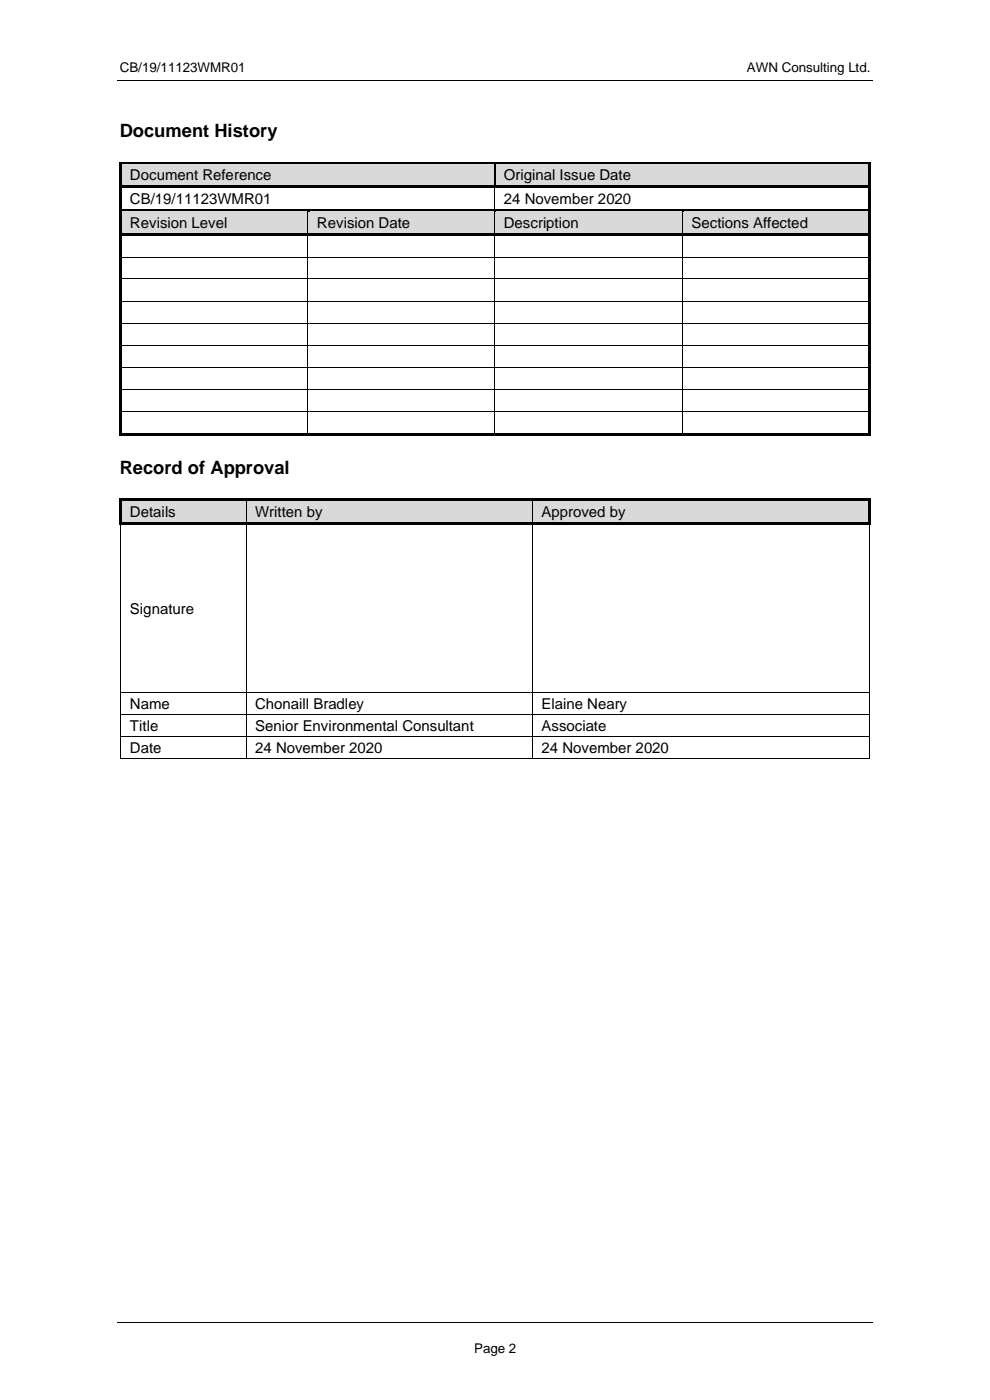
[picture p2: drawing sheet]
<svg xmlns="http://www.w3.org/2000/svg" width="210mm" height="297mm" viewBox="0 0 210 297" stroke-linecap="round" stroke-linejoin="round" font-family="sans-serif">
<defs><g id="words">
<g font-size="3.9">
<text x="25.4" y="29">Document History</text>
<text x="25.4" y="100.5">Record of Approval</text>
</g>
<g font-size="3.2">
<text x="27.6" y="38.2">Document Reference</text>
<text x="106.9" y="38.2">Original Issue Date</text>
<text x="27.6" y="43.3">CB/19/11123WMR01</text>
<text x="106.9" y="43.3">24 November 2020</text>
<text x="27.6" y="48.3">Revision Level</text>
<text x="67.2" y="48.3">Revision Date</text>
<text x="106.9" y="48.3">Description</text>
<text x="146.7" y="48.3">Sections Affected</text>
<text x="27.6" y="109.7">Details</text>
<text x="54.1" y="109.7">Written by</text>
<text x="114.9" y="109.7">Approved by</text>
<text x="27.6" y="130.2">Signature</text>
<text x="27.6" y="150.4">Name</text>
<text x="27.6" y="155">Title</text>
<text x="54.1" y="150.4">Chonaill Bradley</text>
<text x="54.1" y="155">Senior Environmental Consultant</text>
<text x="114.9" y="150.4">Elaine Neary</text>
<text x="114.9" y="155">Associate</text>
<text x="27.6" y="159.7">Date</text>
<text x="54.1" y="159.7">24 November 2020</text>
<text x="114.9" y="159.7">24 November 2020</text>
</g>
<g font-size="2.8">
<text x="25.4" y="15.4">CB/19/11123WMR01</text>
<text x="158.4" y="15.4">AWN Consulting Ltd.</text>
<text x="100.6" y="286.9">Page 2</text>
</g>
</g></defs>
<path d="M24.9 17.1h160.3M24.9 280.6h160.3" fill="none" stroke="#000" stroke-width=".21"/>
<g fill="#d9d9d9">
<path d="M26 34.8h78.8v4.6h-78.8z" fill-rule="evenodd"/>
<path d="M27.6 35.3h75.5v3.7h-75.5z" fill-rule="evenodd"/>
<path d="M105.1 34.8h79v4.6h-79z" fill-rule="evenodd"/>
<path d="M106.9 35.3h75.6v3.7h-75.6z" fill-rule="evenodd"/>
</g>
<g fill="#000">
<path d="M25.4 34.3h.5v.6h-.5z" fill-rule="evenodd"/>
<path d="M25.4 34.3h.5v.5h-.5z" fill-rule="evenodd"/>
<path d="M25.9 34.3h78.9v.5h-78.9z" fill-rule="evenodd"/>
</g>
<path d="M25.9 34.9h78.9" fill="none" stroke="#d9d9d9" stroke-width=".21"/>
<path d="M105.1 34.8l.2 .1z" fill-rule="evenodd" fill="#d9d9d9"/>
<g fill="#000">
<path d="M25.4 34.9h.5v4.5h-.5z" fill-rule="evenodd"/>
<path d="M25.4 39.4h.5v.5h-.5z" fill-rule="evenodd"/>
<path d="M25.9 39.4h78.9v.5h-78.9z" fill-rule="evenodd"/>
<path d="M104.8 34.8l.3 .1z" fill-rule="evenodd"/>
<path d="M104.8 34.3h.5v.5h-.5z" fill-rule="evenodd"/>
<path d="M104.8 39.4h.5v.5h-.5z" fill-rule="evenodd"/>
<path d="M104.9 39.9h.2z" fill-rule="evenodd"/>
<path d="M105.1 39.4h.5v.5h-.5z" fill-rule="evenodd"/>
<path d="M105.3 34.3h78.8v.5h-78.8z" fill-rule="evenodd"/>
<path d="M105.6 39.4h78.5v.5h-78.5z" fill-rule="evenodd"/>
<path d="M184.1 34.3h.6v.6h-.6z" fill-rule="evenodd"/>
<path d="M184.1 34.3h.6v.5h-.6z" fill-rule="evenodd"/>
<path d="M184.1 34.9h.6v4.5h-.6z" fill-rule="evenodd"/>
<path d="M184.1 39.4h.6v.5h-.6z" fill-rule="evenodd"/>
<path d="M25.4 39.9h.5v4.5h-.5z" fill-rule="evenodd"/>
<path d="M184.1 39.9h.6v4.5h-.6z" fill-rule="evenodd"/>
</g>
<path d="M105.3 34.9h78.8" fill="none" stroke="#d9d9d9" stroke-width=".21"/>
<path d="M105 34.9v4.5" fill="none" stroke="#000" stroke-width=".34"/>
<path d="M105 39.9v4.5" fill="none" stroke="#000" stroke-width=".21"/>
<g fill="#d9d9d9">
<path d="M26 44.9h39.2v4.5h-39.2z" fill-rule="evenodd"/>
<path d="M27.6 45.3h35.8v3.7h-35.8z" fill-rule="evenodd"/>
<path d="M65.4 44.9h39.5v4.5h-39.5z" fill-rule="evenodd"/>
<path d="M67.2 45.3h35.9v3.7h-35.9z" fill-rule="evenodd"/>
<path d="M105.1 44.9h39.6v4.5h-39.6z" fill-rule="evenodd"/>
<path d="M106.9 45.3h36v3.7h-36z" fill-rule="evenodd"/>
<path d="M144.9 44.9h39.2v4.5h-39.2z" fill-rule="evenodd"/>
<path d="M146.7 45.3h35.8v3.7h-35.8z" fill-rule="evenodd"/>
</g>
<g fill="#000">
<path d="M25.4 44.4h.5v.5h-.5z" fill-rule="evenodd"/>
<path d="M25.9 44.4h39.4v.5h-39.4z" fill-rule="evenodd"/>
</g>
<path d="M25.9 44.9h39.4" fill="none" stroke="#d9d9d9" stroke-width=".21"/>
<path d="M65.4 44.9h.4z" fill-rule="evenodd" fill="#d9d9d9"/>
<g fill="#000">
<path d="M65.3 44.9h.1z" fill-rule="evenodd"/>
<path d="M65.3 44.4h.5v.5h-.5z" fill-rule="evenodd"/>
<path d="M65.8 44.4h39.1v.5h-39.1z" fill-rule="evenodd"/>
</g>
<path d="M65.8 44.9h39.1" fill="none" stroke="#d9d9d9" stroke-width=".21"/>
<path d="M105.1 44.9h.3z" fill-rule="evenodd" fill="#d9d9d9"/>
<g fill="#000">
<path d="M104.9 44.9h.2z" fill-rule="evenodd"/>
<path d="M104.9 44.4h.5v.5h-.5z" fill-rule="evenodd"/>
<path d="M105.4 44.4h39.3v.5h-39.3z" fill-rule="evenodd"/>
</g>
<path d="M105.4 44.9h39.3" fill="none" stroke="#d9d9d9" stroke-width=".21"/>
<path d="M144.9 44.9h.3z" fill-rule="evenodd" fill="#d9d9d9"/>
<g fill="#000">
<path d="M25.4 44.9h.5v4.5h-.5z" fill-rule="evenodd"/>
<path d="M25.4 49.4h.5v.6h-.5z" fill-rule="evenodd"/>
<path d="M25.4 50h.5v4.4h-.5z" fill-rule="evenodd"/>
<path d="M25.4 54.4h.5v.2h-.5z" fill-rule="evenodd"/>
<path d="M25.4 54.6h.5v4.5h-.5z" fill-rule="evenodd"/>
<path d="M25.4 59.1h.5v.2h-.5z" fill-rule="evenodd"/>
<path d="M25.9 49.4h39.4v.5h-39.4z" fill-rule="evenodd"/>
<path d="M65.3 49.9l.1 .1z" fill-rule="evenodd"/>
<path d="M65.3 49.4h.5v.5h-.5z" fill-rule="evenodd"/>
<path d="M65.3 54.4h.1v.2h-.1z" fill-rule="evenodd"/>
<path d="M65.3 59.1h.1v.2h-.1z" fill-rule="evenodd"/>
<path d="M65.8 49.4h39.1v.5h-39.1z" fill-rule="evenodd"/>
<path d="M104.9 49.9l.2 .1z" fill-rule="evenodd"/>
<path d="M104.9 49.4h.5v.5h-.5z" fill-rule="evenodd"/>
<path d="M104.9 54.4h.2v.2h-.2z" fill-rule="evenodd"/>
<path d="M104.9 59.1h.2v.2h-.2z" fill-rule="evenodd"/>
<path d="M105.4 49.4h39.3v.5h-39.3z" fill-rule="evenodd"/>
<path d="M144.7 44.9h.2z" fill-rule="evenodd"/>
<path d="M144.7 44.4h.5v.5h-.5z" fill-rule="evenodd"/>
<path d="M144.7 49.9l.2 .1z" fill-rule="evenodd"/>
<path d="M144.7 49.4h.5v.5h-.5z" fill-rule="evenodd"/>
<path d="M144.7 54.4h.2v.2h-.2z" fill-rule="evenodd"/>
<path d="M144.7 59.1h.2v.2h-.2z" fill-rule="evenodd"/>
<path d="M145.2 44.4h38.9v.5h-38.9z" fill-rule="evenodd"/>
<path d="M145.2 49.4h38.9v.5h-38.9z" fill-rule="evenodd"/>
<path d="M184.1 44.4h.6v.5h-.6z" fill-rule="evenodd"/>
<path d="M184.1 44.9h.6v4.5h-.6z" fill-rule="evenodd"/>
<path d="M184.1 49.4h.6v.6h-.6z" fill-rule="evenodd"/>
<path d="M184.1 50h.6v4.4h-.6z" fill-rule="evenodd"/>
<path d="M184.1 54.4h.6v.2h-.6z" fill-rule="evenodd"/>
<path d="M184.1 54.6h.6v4.5h-.6z" fill-rule="evenodd"/>
<path d="M184.1 59.1h.6v.2h-.6z" fill-rule="evenodd"/>
<path d="M25.4 59.3h.5v4.5h-.5z" fill-rule="evenodd"/>
<path d="M25.4 63.8h.5v.2h-.5z" fill-rule="evenodd"/>
<path d="M25.4 64h.5v4.5h-.5z" fill-rule="evenodd"/>
<path d="M25.4 68.5h.5v.1h-.5z" fill-rule="evenodd"/>
<path d="M25.4 68.6h.5v4.5h-.5z" fill-rule="evenodd"/>
<path d="M25.4 73.1h.5v.2h-.5z" fill-rule="evenodd"/>
<path d="M25.4 73.3h.5v4.5h-.5z" fill-rule="evenodd"/>
<path d="M25.4 77.8h.5v.2h-.5z" fill-rule="evenodd"/>
<path d="M65.3 63.8h.1v.2h-.1z" fill-rule="evenodd"/>
<path d="M65.3 68.5h.1v.1h-.1z" fill-rule="evenodd"/>
<path d="M65.3 73.1h.1v.2h-.1z" fill-rule="evenodd"/>
<path d="M65.3 77.8h.1v.2h-.1z" fill-rule="evenodd"/>
<path d="M104.9 63.8h.2v.2h-.2z" fill-rule="evenodd"/>
<path d="M104.9 68.5h.2v.1h-.2z" fill-rule="evenodd"/>
<path d="M104.9 73.1h.2v.2h-.2z" fill-rule="evenodd"/>
<path d="M104.9 77.8h.2v.2h-.2z" fill-rule="evenodd"/>
<path d="M144.7 63.8h.2v.2h-.2z" fill-rule="evenodd"/>
<path d="M144.7 68.5h.2v.1h-.2z" fill-rule="evenodd"/>
<path d="M144.7 73.1h.2v.2h-.2z" fill-rule="evenodd"/>
<path d="M144.7 77.8h.2v.2h-.2z" fill-rule="evenodd"/>
<path d="M184.1 59.3h.6v4.5h-.6z" fill-rule="evenodd"/>
<path d="M184.1 63.8h.6v.2h-.6z" fill-rule="evenodd"/>
<path d="M184.1 64h.6v4.5h-.6z" fill-rule="evenodd"/>
<path d="M184.1 68.5h.6v.1h-.6z" fill-rule="evenodd"/>
<path d="M184.1 68.6h.6v4.5h-.6z" fill-rule="evenodd"/>
<path d="M184.1 73.1h.6v.2h-.6z" fill-rule="evenodd"/>
<path d="M184.1 73.3h.6v4.5h-.6z" fill-rule="evenodd"/>
<path d="M184.1 77.8h.6v.2h-.6z" fill-rule="evenodd"/>
<path d="M25.4 78h.5v4.5h-.5z" fill-rule="evenodd"/>
<path d="M25.4 82.5h.5v.1h-.5z" fill-rule="evenodd"/>
<path d="M25.4 82.6h.5v4.6h-.5z" fill-rule="evenodd"/>
<path d="M25.4 87.2h.5v.1h-.5z" fill-rule="evenodd"/>
<path d="M25.4 87.3h.5v4.5h-.5z" fill-rule="evenodd"/>
<path d="M25.4 91.8h.5v.5h-.5z" fill-rule="evenodd"/>
<path d="M25.4 91.8h.5v.5h-.5z" fill-rule="evenodd"/>
<path d="M25.9 91.8h39.4v.5h-39.4z" fill-rule="evenodd"/>
<path d="M65.3 82.5h.1v.1h-.1z" fill-rule="evenodd"/>
<path d="M65.3 87.2h.1v.1h-.1z" fill-rule="evenodd"/>
<path d="M65.3 91.8h.5v.5h-.5z" fill-rule="evenodd"/>
<path d="M65.8 91.8h39.1v.5h-39.1z" fill-rule="evenodd"/>
<path d="M104.9 82.5h.2v.1h-.2z" fill-rule="evenodd"/>
<path d="M104.9 87.2h.2v.1h-.2z" fill-rule="evenodd"/>
<path d="M104.9 91.8h.5v.5h-.5z" fill-rule="evenodd"/>
<path d="M105.4 91.8h39.3v.5h-39.3z" fill-rule="evenodd"/>
<path d="M144.7 82.5h.2v.1h-.2z" fill-rule="evenodd"/>
<path d="M144.7 87.2h.2v.1h-.2z" fill-rule="evenodd"/>
<path d="M144.7 91.8h.5v.5h-.5z" fill-rule="evenodd"/>
<path d="M145.2 91.8h38.9v.5h-38.9z" fill-rule="evenodd"/>
<path d="M184.1 78h.6v4.5h-.6z" fill-rule="evenodd"/>
<path d="M184.1 82.5h.6v.1h-.6z" fill-rule="evenodd"/>
<path d="M184.1 82.6h.6v4.6h-.6z" fill-rule="evenodd"/>
<path d="M184.1 87.2h.6v.1h-.6z" fill-rule="evenodd"/>
<path d="M184.1 87.3h.6v4.5h-.6z" fill-rule="evenodd"/>
<path d="M184.1 91.8h.6v.5h-.6z" fill-rule="evenodd"/>
<path d="M184.1 91.8h.6v.5h-.6z" fill-rule="evenodd"/>
</g>
<path d="M145.2 44.9h38.9" fill="none" stroke="#d9d9d9" stroke-width=".21"/>
<g fill="none" stroke="#000" stroke-width=".21">
<path d="M25.9 54.5h39.4M25.9 59.2h39.4M65.3 44.9v4.5M65.3 50v4.4M65.3 54.6v4.5M65.3 59.3v4.5M65.4 54.5h39.5M65.4 59.2h39.5M105 44.9v4.5M105 50v4.4M105 54.6v4.5M105 59.3v4.5"/>
<path d="M105.1 54.5h39.6M105.1 59.2h39.6M144.8 44.9v4.5M144.8 50v4.4M144.8 54.6v4.5M144.8 59.3v4.5M144.9 54.5h39.2M144.9 59.2h39.2M25.9 63.9h39.4M25.9 68.5h39.4M25.9 73.2h39.4M25.9 77.9h39.4"/>
<path d="M65.3 64v4.5M65.3 68.6v4.5M65.3 73.3v4.5M65.3 78v4.5M65.4 63.9h39.5M65.4 68.5h39.5M65.4 73.2h39.5M65.4 77.9h39.5M105 64v4.5M105 68.6v4.5M105 73.3v4.5M105 78v4.5"/>
<path d="M105.1 63.9h39.6M105.1 68.5h39.6M105.1 73.2h39.6M105.1 77.9h39.6M144.8 64v4.5M144.8 68.6v4.5M144.8 73.3v4.5M144.8 78v4.5M144.9 63.9h39.2M144.9 68.5h39.2M144.9 73.2h39.2M144.9 77.9h39.2"/>
<path d="M25.9 82.6h39.4M25.9 87.3h39.4M65.3 82.6v4.6M65.3 87.3v4.5M65.4 82.6h39.5M65.4 87.3h39.5M105 82.6v4.6M105 87.3v4.5M105.1 82.6h39.6M105.1 87.3h39.6M144.8 82.6v4.6M144.8 87.3v4.5"/>
<path d="M144.9 82.6h39.2M144.9 87.3h39.2"/>
</g>
<g fill="#d9d9d9">
<path d="M26 106.3h26.1v4.5h-26.1z" fill-rule="evenodd"/>
<path d="M27.6 106.7h22.7v3.7h-22.7z" fill-rule="evenodd"/>
<path d="M52.3 106.3h60.5v4.5h-60.5z" fill-rule="evenodd"/>
<path d="M54.1 106.7h56.9v3.7h-56.9z" fill-rule="evenodd"/>
<path d="M113.1 106.3h71v4.5h-71z" fill-rule="evenodd"/>
<path d="M114.9 106.7h67.6v3.7h-67.6z" fill-rule="evenodd"/>
</g>
<g fill="#000">
<path d="M25.4 105.8h.5v.5h-.5z" fill-rule="evenodd"/>
<path d="M25.4 105.8h.5v.5h-.5z" fill-rule="evenodd"/>
<path d="M25.9 105.8h26.2v.5h-26.2z" fill-rule="evenodd"/>
</g>
<path d="M25.9 106.3h26.2" fill="none" stroke="#d9d9d9" stroke-width=".21"/>
<path d="M52.3 106.3h.3z" fill-rule="evenodd" fill="#d9d9d9"/>
<g fill="#000">
<path d="M52.1 106.3h.2z" fill-rule="evenodd"/>
<path d="M52.1 105.8h.5v.5h-.5z" fill-rule="evenodd"/>
<path d="M52.6 105.8h60.3v.5h-60.3z" fill-rule="evenodd"/>
</g>
<path d="M52.6 106.3h60.3" fill="none" stroke="#d9d9d9" stroke-width=".21"/>
<path d="M113.1 106.3h.3z" fill-rule="evenodd" fill="#d9d9d9"/>
<g fill="#000">
<path d="M25.4 106.3h.5v4.5h-.5z" fill-rule="evenodd"/>
<path d="M25.4 110.8h.5v.5h-.5z" fill-rule="evenodd"/>
<path d="M25.4 110.8h.5v.5h-.5z" fill-rule="evenodd"/>
<path d="M25.6 111.3l.1 .1z" fill-rule="evenodd"/>
<path d="M25.9 110.8h.5v.5h-.5z" fill-rule="evenodd"/>
<path d="M26.4 110.8h25.7v.5h-25.7z" fill-rule="evenodd"/>
<path d="M52.1 111.3l.2 .1z" fill-rule="evenodd"/>
<path d="M52.1 110.8h.5v.5h-.5z" fill-rule="evenodd"/>
<path d="M52.6 110.8h60.3v.5h-60.3z" fill-rule="evenodd"/>
<path d="M112.9 106.3h.2z" fill-rule="evenodd"/>
<path d="M112.9 105.8h.5v.5h-.5z" fill-rule="evenodd"/>
<path d="M112.9 111.3l.2 .1z" fill-rule="evenodd"/>
<path d="M112.9 110.8h.5v.5h-.5z" fill-rule="evenodd"/>
<path d="M113.4 105.8h70.7v.5h-70.7z" fill-rule="evenodd"/>
<path d="M113.4 110.8h70.7v.5h-70.7z" fill-rule="evenodd"/>
<path d="M184.1 105.8h.6v.5h-.6z" fill-rule="evenodd"/>
<path d="M184.1 105.8h.6v.5h-.6z" fill-rule="evenodd"/>
<path d="M184.1 106.3h.6v4.5h-.6z" fill-rule="evenodd"/>
<path d="M184.1 110.8h.6v.5h-.6z" fill-rule="evenodd"/>
<path d="M184.3 111.3l.2 .1z" fill-rule="evenodd"/>
<path d="M25.6 146.8h.1v.2h-.1z" fill-rule="evenodd"/>
<path d="M25.6 151.5h.1v.2h-.1z" fill-rule="evenodd"/>
<path d="M25.6 156.2h.1v.2h-.1z" fill-rule="evenodd"/>
<path d="M52.1 146.8h.2v.2h-.2z" fill-rule="evenodd"/>
<path d="M52.1 151.5h.2v.2h-.2z" fill-rule="evenodd"/>
<path d="M52.1 156.2h.2v.2h-.2z" fill-rule="evenodd"/>
<path d="M112.9 146.8h.2v.2h-.2z" fill-rule="evenodd"/>
<path d="M112.9 151.5h.2v.2h-.2z" fill-rule="evenodd"/>
<path d="M112.9 156.2h.2v.2h-.2z" fill-rule="evenodd"/>
<path d="M184.3 146.8h.2v.2h-.2z" fill-rule="evenodd"/>
<path d="M184.3 151.5h.2v.2h-.2z" fill-rule="evenodd"/>
<path d="M184.3 156.2h.2v.2h-.2z" fill-rule="evenodd"/>
<path d="M25.6 160.8h.1v.2h-.1z" fill-rule="evenodd"/>
<path d="M25.6 160.8h.1v.2h-.1z" fill-rule="evenodd"/>
<path d="M52.1 160.8h.2v.2h-.2z" fill-rule="evenodd"/>
<path d="M112.9 160.8h.2v.2h-.2z" fill-rule="evenodd"/>
<path d="M184.3 160.8h.2v.2h-.2z" fill-rule="evenodd"/>
<path d="M184.3 160.8h.2v.2h-.2z" fill-rule="evenodd"/>
</g>
<path d="M113.4 106.3h70.7" fill="none" stroke="#d9d9d9" stroke-width=".21"/>
<g fill="none" stroke="#000" stroke-width=".21">
<path d="M25.7 111.4v35.4M52.2 106.3v4.5M52.2 111.4v35.4M113 106.3v4.5M113 111.4v35.4M184.4 111.4v35.4M25.7 147v4.5M25.7 151.7v4.5M25.7 156.4v4.4M25.7 146.9h26.4M25.7 151.6h26.4M25.7 156.3h26.4"/>
<path d="M52.2 147v4.5M52.2 151.7v4.5M52.2 156.4v4.4M52.3 146.9h60.6M52.3 151.6h60.6M52.3 156.3h60.6M113 147v4.5M113 151.7v4.5M113 156.4v4.4M113.1 146.9h71.2M113.1 151.6h71.2M113.1 156.3h71.2"/>
<path d="M184.4 147v4.5M184.4 151.7v4.5M184.4 156.4v4.4M25.7 160.9h26.4M52.3 160.9h60.6M113.1 160.9h71.2"/>
</g>
<use href="#words"/>
</svg>
